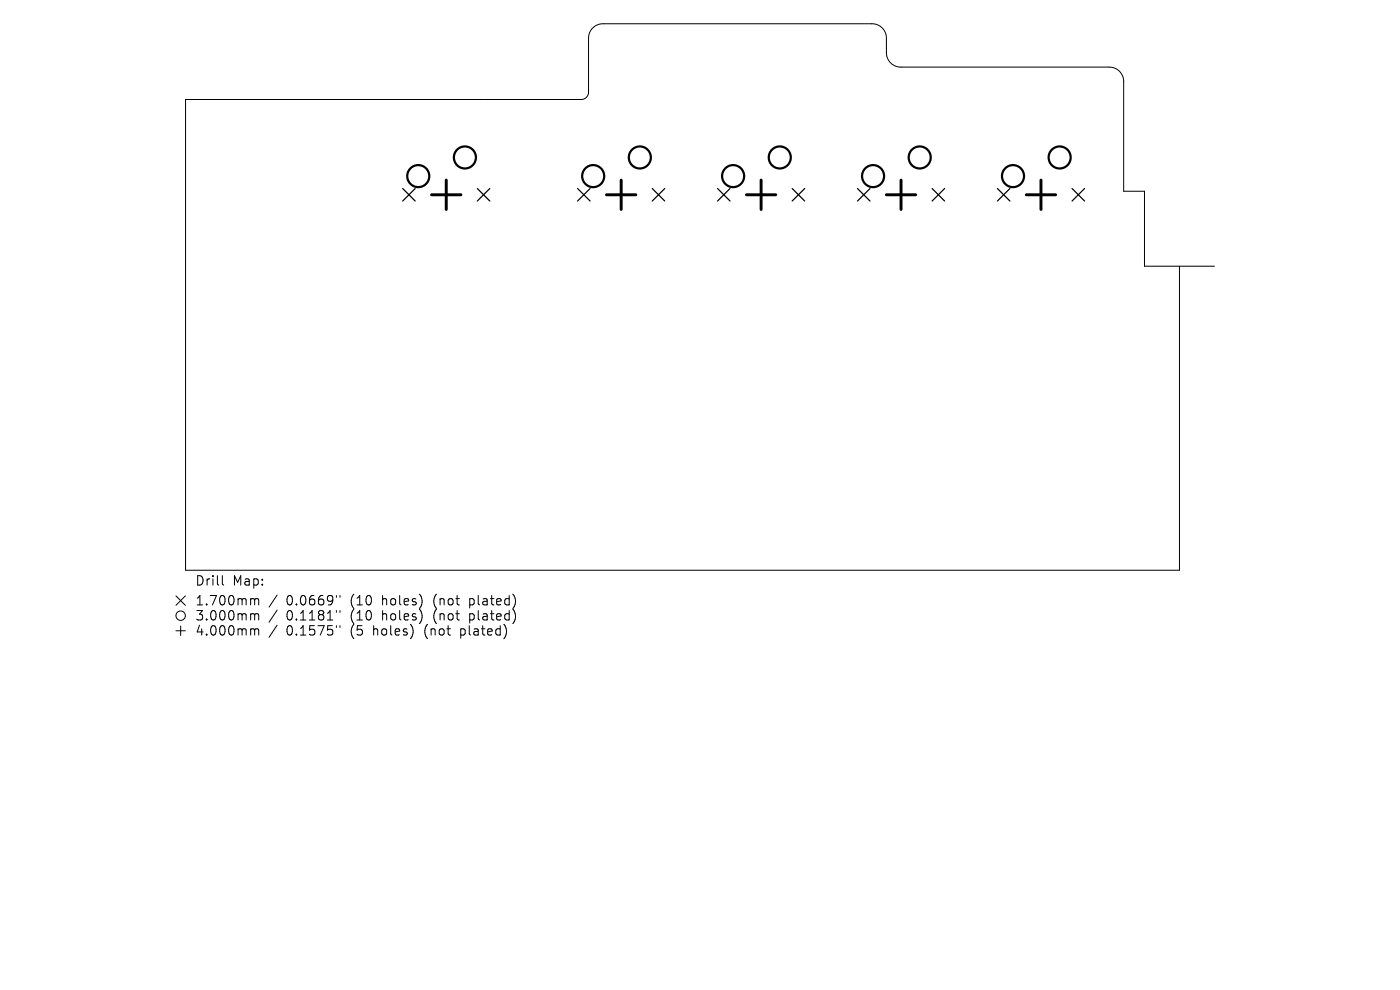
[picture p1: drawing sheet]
<svg xmlns="http://www.w3.org/2000/svg" width="297mm" height="210mm" viewBox="0 0 297 210" stroke-linecap="round" stroke-linejoin="round" font-family="sans-serif">
<defs><g id="words">
<g font-size="2.8">
<text x="41.3" y="124.5">Drill</text>
<text x="49.3" y="124.5">Map:</text>
<text x="41.3" y="128.7">1.700mm</text>
<text x="41.3" y="131.9">3.000mm</text>
<text x="60.8" y="128.7">0.0669&quot;</text>
<text x="60.8" y="131.9">0.1181&quot;</text>
<text x="74.5" y="128.7">(10</text>
<text x="74.5" y="131.9">(10</text>
<text x="81.4" y="128.7">holes)</text>
<text x="81.4" y="131.9">holes)</text>
<text x="92.4" y="128.7">(not</text>
<text x="92.4" y="131.9">(not</text>
<text x="100.2" y="128.7">plated)</text>
<text x="100.2" y="131.9">plated)</text>
<text x="41.3" y="135.1">4.000mm</text>
<text x="60.8" y="135.1">0.1575&quot;</text>
<text x="74.5" y="135.1">(5</text>
<text x="79.5" y="135.1">holes)</text>
<text x="90.5" y="135.1">(not</text>
<text x="98.3" y="135.1">plated)</text>
</g>
</g></defs>
<g fill="none" stroke="#000" stroke-width=".21">
<path d="M250.2 56.5v64.5h-210.8v-99.9h83.9a1.56 1.56 0 0 0 1.6-1.6v-11.3a3 3 0 0 1 3.1-3.2h56.9a3 3 0 0 1 3.1 3.2v2.9a3 3 0 0 0 3.2 3.1h44.1a3 3 0 0 1 3.1 3.2v23.2h4.4v15.9h14.8M37.3 126.4l2 2M37.3 133.8h2M38.3 132.8v2M39.3 126.4l-2 2M47.2 122.1v1.7l.3 .3M53.5 127l.4 .1 .1 .2M53.5 130.2h.2l.3 .3M53.5 133.4h.2l.3 .3M54 127.3l.3-.3 .5 .1 .1 1.2M54 127.3v1M54 130.5v1"/>
<path d="M54 133.7v1M54 130.5l.3-.3 .5 .1 .1 1.2M54 133.7l.3-.3 .5 .1 .1 1.2M58.8 126.2l-1.7 2.6M58.8 129.4l-1.7 2.6M58.8 132.6l-1.7 2.6M71.4 126.3v.4M71.4 129.5v.4M71.4 132.7v.4M72.1 126.3v.4M72.1 129.5v.4M72.1 132.7v.4"/>
<circle cx="38.3" cy="130.6" r="1"/>
</g>
<g fill="none" stroke="#000" stroke-width=".26">
<path d="M85.4 40l2.7 2.6M88.1 40l-2.7 2.6M101.3 40l2.6 2.6M103.9 40l-2.6 2.6M122.5 40l2.7 2.6M125.2 40l-2.7 2.6M138.4 40l2.6 2.6M141 40l-2.6 2.6M152.2 40l2.7 2.6M154.9 40l-2.7 2.6M168.1 40l2.6 2.6M170.7 40l-2.6 2.6"/>
<path d="M181.9 40l2.7 2.6M184.6 40l-2.7 2.6M197.7 40l2.7 2.6M200.4 40l-2.7 2.6M211.6 40l2.6 2.6M214.2 40l-2.6 2.6M227.4 40l2.7 2.6M230.1 40l-2.7 2.6"/>
</g>
<g fill="none" stroke="#000" stroke-width=".47">
<circle cx="88.7" cy="37.4" r="2.34"/>
<circle cx="98.6" cy="33.4" r="2.34"/>
<circle cx="125.8" cy="37.4" r="2.34"/>
<circle cx="135.7" cy="33.4" r="2.34"/>
<circle cx="155.5" cy="37.4" r="2.34"/>
<circle cx="165.4" cy="33.4" r="2.34"/>
<circle cx="185.2" cy="37.4" r="2.34"/>
<circle cx="195.1" cy="33.4" r="2.34"/>
<circle cx="214.9" cy="37.4" r="2.34"/>
<circle cx="224.8" cy="33.4" r="2.34"/>
</g>
<path d="M94.7 38.2v6.2M131.8 38.2v6.2M161.5 38.2v6.2M191.2 38.2v6.2M220.8 38.2v6.2M91.6 41.3h6.2M128.7 41.3h6.2M158.3 41.3h6.3M188 41.3h6.3M217.7 41.3h6.3" fill="none" stroke="#000" stroke-width=".62"/>
<use href="#words"/>
</svg>
